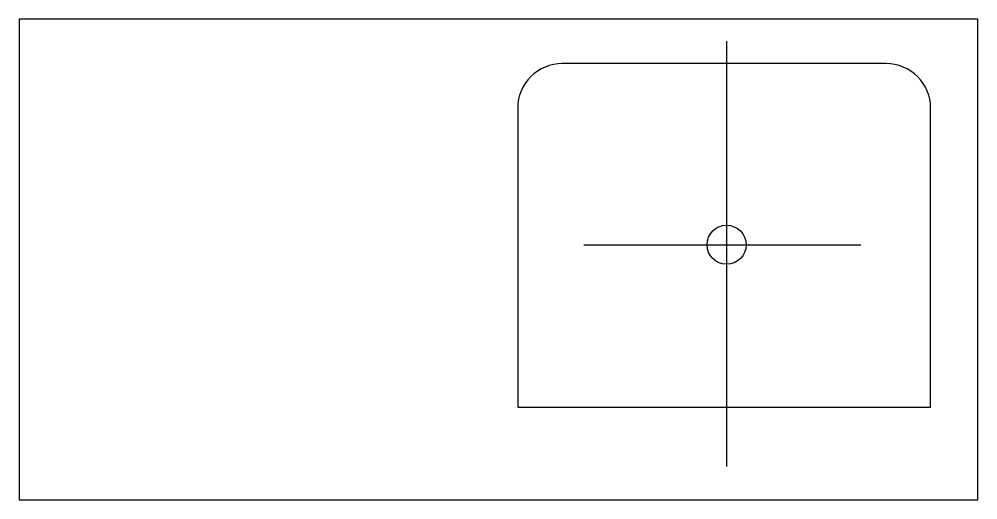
# Model space of a CAD drawing. Extents: x 0 to 1.08, y 0 to 0.54.
import ezdxf

# ---------------------------------------------------------------- set-up
doc = ezdxf.new("R2010")
doc.units = 0
doc.header["$MEASUREMENT"] = 0
doc.layers.get('0').update_dxf_attribs({"linetype": 'CONTINUOUS'})

msp = doc.modelspace()

# ---------------------------------------------------------------- linework, layer by layer
at = {"color": 15}
for p, q in [((0.7969, 0.5168), (0.7969, 0.0377)), ((0.6363, 0.2874), (0.9481, 0.2874))]:
    msp.add_line(p, q, dxfattribs=at)
msp.add_lwpolyline([(0, 0), (1.08, 0), (1.08, 0.5416), (0, 0.5416)], close=True)
msp.add_lwpolyline([(0.5616, 0.1045), (1.0268, 0.1045), (1.0268, 0.4415, 0.414214), (0.9768, 0.4915), (0.6116, 0.4915, 0.414214), (0.5616, 0.4415)], format="xyb", close=True)
msp.add_circle((0.7969, 0.2874), 0.022)

doc.saveas('drawing.dxf')
